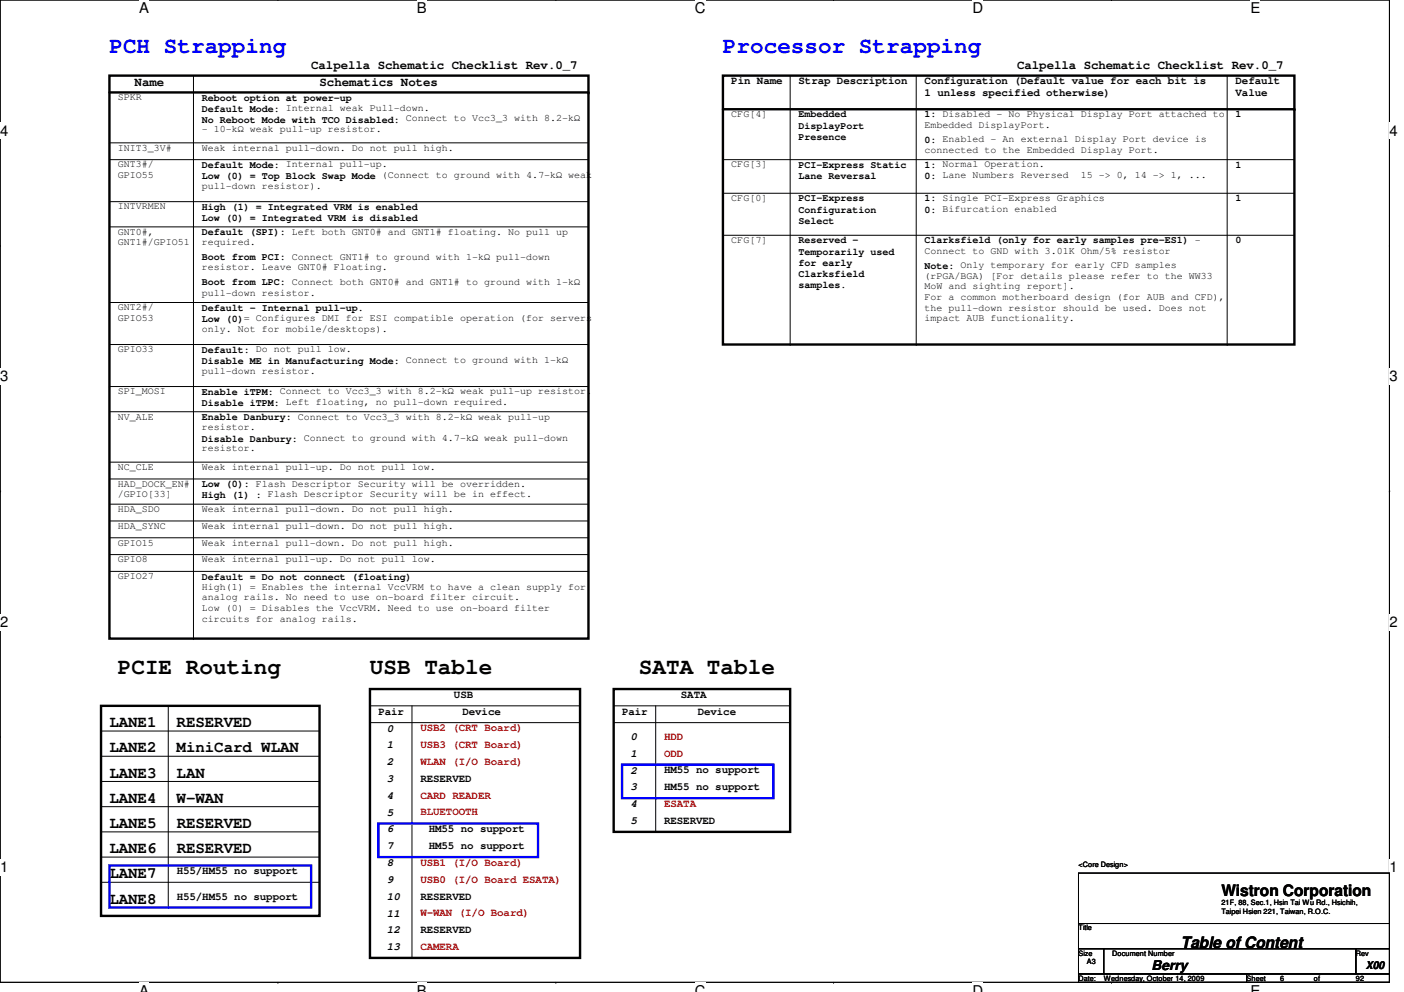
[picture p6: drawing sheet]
<svg xmlns="http://www.w3.org/2000/svg" width="297mm" height="210mm" viewBox="0 0 297 210" stroke-linecap="round" stroke-linejoin="round" font-family="sans-serif">
<defs><g id="words">
<g font-size="4.8" fill="#00f">
<text x="23.2" y="11.1">PCH Strapping</text>
<text x="152.9" y="11.1">Processor Strapping</text>
</g>
<g font-size="4.8">
<text x="24.9" y="142.7">PCIE Routing</text>
<text x="78.3" y="142.7">USB Table</text>
<text x="135.2" y="142.7">SATA Table</text>
</g>
<g font-size="3.3">
<text x="23.2" y="153.9">LANE1</text>
<text x="37.4" y="153.9">RESERVED</text>
<text x="23.2" y="159.2">LANE2</text>
<text x="37.4" y="159.2">MiniCard WLAN</text>
<text x="23.2" y="164.5">LANE3</text>
<text x="37.4" y="164.5">LAN</text>
<text x="23.2" y="169.9">LANE4</text>
<text x="37.4" y="169.9">W-WAN</text>
<text x="23.2" y="175.2">LANE5</text>
<text x="37.4" y="175.2">RESERVED</text>
<text x="23.2" y="180.6">LANE6</text>
<text x="23.2" y="185.9">LANE7</text>
<text x="37.4" y="180.6">RESERVED</text>
<text x="23.2" y="191.2">LANE8</text>
<text x="258.4" y="189.7">Wistron Corporation</text>
<text x="249.8" y="200.6">Table of Content</text>
</g>
<g font-size="3.1">
<text x="29.4" y="2.8">A</text>
<text x="88.2" y="2.8">B</text>
<text x="147" y="2.8">C</text>
<text x="205.7" y="2.8">D</text>
<text x="264.5" y="2.8">E</text>
<text x="0" y="28.7">4</text>
<text x="294" y="28.7">4</text>
<text x="0" y="80.7">3</text>
<text x="294" y="80.7">3</text>
<text x="0" y="132.7">2</text>
<text x="294" y="132.7">2</text>
<text x="0" y="184.6">1</text>
<text x="294" y="184.6">1</text>
<text x="29.4" y="210.7">A</text>
<text x="88.2" y="210.7">B</text>
<text x="147" y="210.7">C</text>
<text x="205.7" y="210.7">D</text>
<text x="264.5" y="210.7">E</text>
</g>
<text font-size="2.8" x="243.6" y="205.3">Berry</text>
<g font-size="2.6">
<text x="65.8" y="14.6">Calpella Schematic Checklist Rev.0_7</text>
<text x="215.2" y="14.6">Calpella Schematic Checklist Rev.0_7</text>
<text x="28.5" y="18.2">Name</text>
<text x="67.6" y="18.2">Schematics Notes</text>
</g>
<g font-size="2.3">
<text x="154.7" y="17.9">Pin Name</text>
<text x="168.9" y="17.9">Strap Description</text>
<text x="195.6" y="17.9">Configuration (Default value for each bit is</text>
<text x="261.4" y="17.9">Default</text>
<text x="195.6" y="20.4">1 unless specified otherwise)</text>
<text x="261.4" y="20.4">Value</text>
<text x="96.1" y="147.7">USB</text>
<text x="144.1" y="147.7">SATA</text>
<text x="80" y="151.2">Pair</text>
<text x="81.8" y="154.8">0</text>
<text x="97.8" y="151.2">Device</text>
<text x="131.6" y="151.2">Pair</text>
<text x="147.6" y="151.2">Device</text>
<text x="81.8" y="161.9">2</text>
<text x="81.8" y="158.4">1</text>
<text x="133.4" y="156.6">0</text>
<text x="133.4" y="160.1">1</text>
<text x="81.8" y="165.5">3</text>
<text x="88.9" y="165.4">RESERVED</text>
<text x="133.4" y="167.3">3</text>
<text x="133.4" y="163.7">2</text>
<text x="140.5" y="163.7">HM55 no support</text>
<text x="140.5" y="167.2">HM55 no support</text>
<text x="81.8" y="169">4</text>
<text x="81.8" y="172.6">5</text>
<text x="133.4" y="170.8">4</text>
<text x="81.8" y="176.1">6</text>
<text x="81.8" y="179.7">7</text>
<text x="90.7" y="179.7">HM55 no support</text>
<text x="90.7" y="176.1">HM55 no support</text>
<text x="133.4" y="174.4">5</text>
<text x="140.5" y="174.3">RESERVED</text>
<text x="37.4" y="185">H55/HM55 no support</text>
<text x="81.8" y="183.3">8</text>
<text x="37.4" y="190.3">H55/HM55 no support</text>
<text x="81.8" y="190.4">10</text>
<text x="81.8" y="186.8">9</text>
<text x="88.9" y="190.3">RESERVED</text>
<text x="81.8" y="197.5">12</text>
<text x="81.8" y="193.9">11</text>
<text x="88.9" y="197.4">RESERVED</text>
<text x="81.8" y="201">13</text>
<text x="289" y="204.9">X00</text>
</g>
<g font-size="2.3" fill="#f00">
<text x="88.9" y="154.8">USB2 (CRT Board)</text>
<text x="88.9" y="158.3">USB3 (CRT Board)</text>
<text x="88.9" y="161.9">WLAN (I/O Board)</text>
<text x="140.5" y="156.5">HDD</text>
<text x="140.5" y="160.1">ODD</text>
<text x="88.9" y="172.6">BLUETOOTH</text>
<text x="88.9" y="169">CARD READER</text>
<text x="140.5" y="170.8">ESATA</text>
<text x="88.9" y="183.2">USB1 (I/O Board)</text>
<text x="88.9" y="186.8">USB0 (I/O Board ESATA)</text>
<text x="88.9" y="193.9">W-WAN (I/O Board)</text>
<text x="88.9" y="201">CAMERA</text>
</g>
<g font-size="2.1">
<text x="24.9" y="21.2">SPKR</text>
<text x="42.7" y="21.3">Reboot option at power-up</text>
<text x="42.7" y="23.7">Default Mode: Internal weak Pull-down.</text>
<text x="42.7" y="26">No Reboot Mode with TCO Disabled: Connect to Vcc3_3 with 8.2-kΩ</text>
<text x="42.7" y="27.9">- 10-kΩ weak pull-up resistor.</text>
<text x="154.7" y="24.8">CFG[4]</text>
<text x="168.9" y="24.8">Embedded</text>
<text x="168.9" y="27.2">DisplayPort</text>
<text x="168.9" y="29.6">Presence</text>
<text x="195.6" y="27">Embedded DisplayPort.</text>
<text x="195.6" y="24.8">1: Disabled - No Physical Display Port attached to</text>
<text x="261.4" y="24.8">1</text>
<text x="24.9" y="31.9">INIT3_3V#</text>
<text x="24.9" y="35.4">GNT3#/</text>
<text x="42.7" y="35.5">Default Mode: Internal pull-up.</text>
<text x="42.7" y="31.9">Weak internal pull-down. Do not pull high.</text>
<text x="154.7" y="35.4">CFG[3]</text>
<text x="168.9" y="35.5">PCI-Express Static</text>
<text x="195.6" y="30.2">0: Enabled - An external Display Port device is</text>
<text x="195.6" y="32.3">connected to the Embedded Display Port.</text>
<text x="195.6" y="35.5">1: Normal Operation.</text>
<text x="261.4" y="35.5">1</text>
<text x="24.9" y="37.7">GPIO55</text>
<text x="42.7" y="37.9">Low (0) = Top Block Swap Mode (Connect to ground with 4.7-kΩ weak</text>
<text x="42.7" y="39.9">pull-down resistor).</text>
<text x="168.9" y="37.9">Lane Reversal</text>
<text x="195.6" y="37.9">0: Lane Numbers Reversed</text>
<text x="228.6" y="37.7">15 -&gt; 0, 14 -&gt; 1, ...</text>
<text x="24.9" y="44.3">INTVRMEN</text>
<text x="42.7" y="44.4">High (1) = Integrated VRM is enabled</text>
<text x="42.7" y="46.8">Low (0) = Integrated VRM is disabled</text>
<text x="154.7" y="42.5">CFG[0]</text>
<text x="168.9" y="42.6">PCI-Express</text>
<text x="168.9" y="45">Configuration</text>
<text x="168.9" y="47.4">Select</text>
<text x="195.6" y="42.6">1: Single PCI-Express Graphics</text>
<text x="195.6" y="45">0: Bifurcation enabled</text>
<text x="261.4" y="42.6">1</text>
<text x="24.9" y="49.7">GNT0#,</text>
<text x="24.9" y="51.9">GNT1#/GPIO51</text>
<text x="42.7" y="49.7">Default (SPI): Left both GNT0# and GNT1# floating. No pull up</text>
<text x="42.7" y="51.9">required.</text>
<text x="154.7" y="51.4">CFG[7]</text>
<text x="168.9" y="51.5">Reserved -</text>
<text x="168.9" y="53.9">Temporarily used</text>
<text x="195.6" y="51.5">Clarksfield (only for early samples pre-ES1) -</text>
<text x="195.6" y="53.7">Connect to GND with 3.01K Ohm/5% resistor</text>
<text x="261.4" y="51.5">0</text>
<text x="42.7" y="57.2">resistor. Leave GNT0# Floating.</text>
<text x="42.7" y="55.1">Boot from PCI: Connect GNT1# to ground with 1-kΩ pull-down</text>
<text x="168.9" y="56.3">for early</text>
<text x="168.9" y="58.6">Clarksfield</text>
<text x="195.6" y="56.9">Note: Only temporary for early CFD samples</text>
<text x="195.6" y="59">(rPGA/BGA) [For details please refer to the WW33</text>
<text x="24.9" y="65.7">GNT2#/</text>
<text x="42.7" y="65.7">Default - Internal pull-up.</text>
<text x="42.7" y="60.4">Boot from LPC: Connect both GNT0# and GNT1# to ground with 1-kΩ</text>
<text x="42.7" y="62.6">pull-down resistor.</text>
<text x="168.9" y="61">samples.</text>
<text x="195.6" y="61.3">MoW and sighting report].</text>
<text x="195.6" y="63.5">For a common motherboard design (for AUB and CFD),</text>
<text x="195.6" y="65.7">the pull-down resistor should be used. Does not</text>
<text x="24.9" y="67.9">GPIO53</text>
<text x="42.7" y="68.1">Low (0)= Configures DMI for ESI compatible operation (for servers</text>
<text x="42.7" y="70.1">only. Not for mobile/desktops).</text>
<text x="195.6" y="68">impact AUB functionality.</text>
<text x="24.9" y="74.5">GPIO33</text>
<text x="42.7" y="74.6">Default: Do not pull low.</text>
<text x="42.7" y="77">Disable ME in Manufacturing Mode: Connect to ground with 1-kΩ</text>
<text x="24.9" y="83.4">SPI_MOSI</text>
<text x="42.7" y="83.5">Enable iTPM: Connect to Vcc3_3 with 8.2-kΩ weak pull-up resistor.</text>
<text x="42.7" y="79">pull-down resistor.</text>
<text x="24.9" y="88.8">NV_ALE</text>
<text x="42.7" y="88.9">Enable Danbury: Connect to Vcc3_3 with 8.2-kΩ weak pull-up</text>
<text x="42.7" y="85.9">Disable iTPM: Left floating, no pull-down required.</text>
<text x="42.7" y="91">resistor.</text>
<text x="42.7" y="95.5">resistor.</text>
<text x="42.7" y="93.6">Disable Danbury: Connect to ground with 4.7-kΩ weak pull-down</text>
<text x="24.9" y="99.4">NC_CLE</text>
<text x="42.7" y="99.4">Weak internal pull-up. Do not pull low.</text>
<text x="24.9" y="103">HAD_DOCK_EN#</text>
<text x="24.9" y="105.2">/GPIO[33]</text>
<text x="42.7" y="103.1">Low (0): Flash Descriptor Security will be overridden.</text>
<text x="42.7" y="105.5">High (1) : Flash Descriptor Security will be in effect.</text>
<text x="24.9" y="108.3">HDA_SDO</text>
<text x="24.9" y="111.9">HDA_SYNC</text>
<text x="42.7" y="111.9">Weak internal pull-down. Do not pull high.</text>
<text x="42.7" y="108.3">Weak internal pull-down. Do not pull high.</text>
<text x="24.9" y="119">GPIO8</text>
<text x="24.9" y="115.4">GPIO15</text>
<text x="42.7" y="115.4">Weak internal pull-down. Do not pull high.</text>
<text x="42.7" y="119">Weak internal pull-up. Do not pull low.</text>
<text x="24.9" y="122.6">GPIO27</text>
<text x="42.7" y="122.6">Default = Do not connect (floating)</text>
<text x="42.7" y="124.8">High(1) = Enables the internal VccVRM to have a clean supply for</text>
<text x="42.7" y="127">analog rails. No need to use on-board filter circuit.</text>
<text x="42.7" y="129.3">Low (0) = Disables the VccVRM. Need to use on-board filter</text>
<text x="42.7" y="131.5">circuits for analog rails.</text>
</g>
<g font-size="1.6">
<text x="228.2" y="183.5">&lt;Core Design&gt;</text>
<text x="258.4" y="191.5">21F, 88, Sec.1, Hsin Tai Wu Rd., Hsichih,</text>
<text x="228.2" y="196.8">Title</text>
<text x="258.4" y="193.3">Taipei Hsien 221, Taiwan, R.O.C.</text>
<text x="228.2" y="202.2">Size</text>
<text x="230" y="204">A3</text>
<text x="235.3" y="202.2">Document Number</text>
<text x="286.8" y="202.2">Rev</text>
<text x="228.2" y="207.5">Date:</text>
<text x="233.5" y="207.5">Wednesday, October 14, 2009</text>
<text x="263.7" y="207.5">Sheet</text>
<text x="270.8" y="207.5">6</text>
<text x="278" y="207.5">of</text>
<text x="286.8" y="207.5">92</text>
</g>
</g></defs>
<path d="M0 0h294v207.9h-294z" fill="none" stroke="#000" stroke-width=".21"/>
<g fill="#fff">
<path d="M29.4 0h2.1v3.5h-2.1z"/>
<path d="M29.4 207.9h2.1v2h-2.1z"/>
</g>
<path d="M58.8 0h.1M58.8 207.9h.1" fill="none" stroke="#000" stroke-width=".21"/>
<g fill="#fff">
<path d="M88.2 0h2.1v3.5h-2.1z"/>
<path d="M88.2 207.9h2.1v2h-2.1z"/>
</g>
<path d="M117.6 0h.1M117.6 207.9h.1" fill="none" stroke="#000" stroke-width=".21"/>
<g fill="#fff">
<path d="M147 0h2.2v3.5h-2.2z"/>
<path d="M147 207.9h2.2v2h-2.2z"/>
</g>
<path d="M176.4 0h.1M176.4 207.9h.1" fill="none" stroke="#000" stroke-width=".21"/>
<g fill="#fff">
<path d="M205.7 0h2.3v3.5h-2.3z"/>
<path d="M205.7 207.9h2.3v2h-2.3z"/>
</g>
<path d="M235.2 0h.1M235.2 207.9h.1" fill="none" stroke="#000" stroke-width=".21"/>
<g fill="#fff">
<path d="M264.5 0h2.1v3.5h-2.1z"/>
<path d="M264.5 207.9h2.1v2h-2.1z"/>
<path d="M0 26h1.8v3.4h-1.8z"/>
<path d="M294 26h1.7v3.4h-1.7z"/>
<path d="M0 77.9h1.8v3.5h-1.8z"/>
<path d="M294 77.9h1.7v3.5h-1.7z"/>
</g>
<path d="M0 51.9h.1M294 51.9h.1" fill="none" stroke="#000" stroke-width=".21"/>
<g fill="#fff">
<path d="M0 129.9h1.8v3.4h-1.8z"/>
<path d="M294 129.9h1.7v3.4h-1.7z"/>
</g>
<path d="M0 103.9h.1M294 103.9h.1" fill="none" stroke="#000" stroke-width=".21"/>
<g fill="#fff">
<path d="M0 181.8h1.8v3.5h-1.8z"/>
<path d="M294 181.8h1.7v3.5h-1.7z"/>
</g>
<g fill="none" stroke="#000" stroke-width=".21">
<path d="M40.9 16v119.1M167.2 16v56.9M193.8 16v56.9M259.6 16v56.9M23.2 30.2h.1M23.2 30.2h101.3M23.2 33.8h101.3M124.5 33.8h.1M152.9 33.8h121M273.9 33.8h.1M23.2 42.7h101.3M23.2 48h101.3"/>
<path d="M124.5 42.7h.1M124.5 48h.1M152.9 40.9h121M152.9 49.8h121M273.9 40.9h.1M273.9 49.8h.1M23.2 64h101.3M23.2 72.9h101.3M124.5 64h.1M124.5 72.9h.1M167.2 72.9h.1M193.8 72.9h.1"/>
<path d="M259.6 72.9h.1M23.2 81.8h.1M23.2 81.8h101.3M23.2 87.1h101.3M23.2 97.8h101.3M124.5 87.1h.1M124.5 97.8h.1M23.2 101.3h.1M23.2 101.3h101.3M23.2 106.7h101.3M23.2 110.2h101.3M23.2 113.8h101.3"/>
<path d="M23.2 117.3h101.3M124.5 106.7h.1M124.5 110.2h.1M124.5 113.8h.1M124.5 117.3h.1M23.2 120.9h101.3M40.9 135.1h.1M124.5 120.9h.1M0 155.9h.1M21.4 154.7h46.2M35.6 149.4v42.6M67.6 154.7h.1"/>
<path d="M78.3 149.4h44.4M78.3 152.9h44.4M87.2 149.4v53.3M129.8 149.4h37.4M129.8 152.9h37.4M138.7 149.4v26.6M294 155.9h.1M21.4 160h46.2M21.4 170.7h46.2M21.4 165.4h46.2M21.4 176h46.2M67.6 160h.1"/>
<path d="M67.6 170.7h.1M67.6 165.4h.1M67.6 176h.1M21.4 181.4h46.2M21.4 186.7h46.2M35.6 192h.1M67.6 181.4h.1M67.6 186.7h.1M228.2 184.7h65.8v10.7h-65.8zM228.2 195.4h65.8v5.3h-65.8zM228.2 200.7h5.3v5.4h-5.3zM228.2 206.1h35.5v1.8h-35.5z"/>
<path d="M233.5 200.7h53.3v5.4h-53.3zM263.7 206.1h30.3v1.8h-30.3zM286.8 200.7h7.2v5.4h-7.2z"/>
</g>
<path d="M23.2 16h101.3v119.1h-101.3zM23.2 19.6h101.3M152.9 16h121v56.9h-121zM152.9 23.1h121M21.4 149.4h46.2v44.4h-46.2zM78.3 145.8h44.4v56.9h-44.4zM129.8 145.8h37.4v30.2h-37.4z" fill="none" stroke="#000" stroke-width=".51"/>
<g fill="#000">
<circle cx="124.5" cy="19.6" r=".25"/>
<circle cx="273.9" cy="23.1" r=".25"/>
</g>
<path d="M80 174.2h33.8v7.2h-33.8zM131.6 161.8h32v7.1h-32zM23.2 183.1h42.6v8.9h-42.6z" fill="none" stroke="#00f" stroke-width=".51"/>
<use href="#words"/>
</svg>
